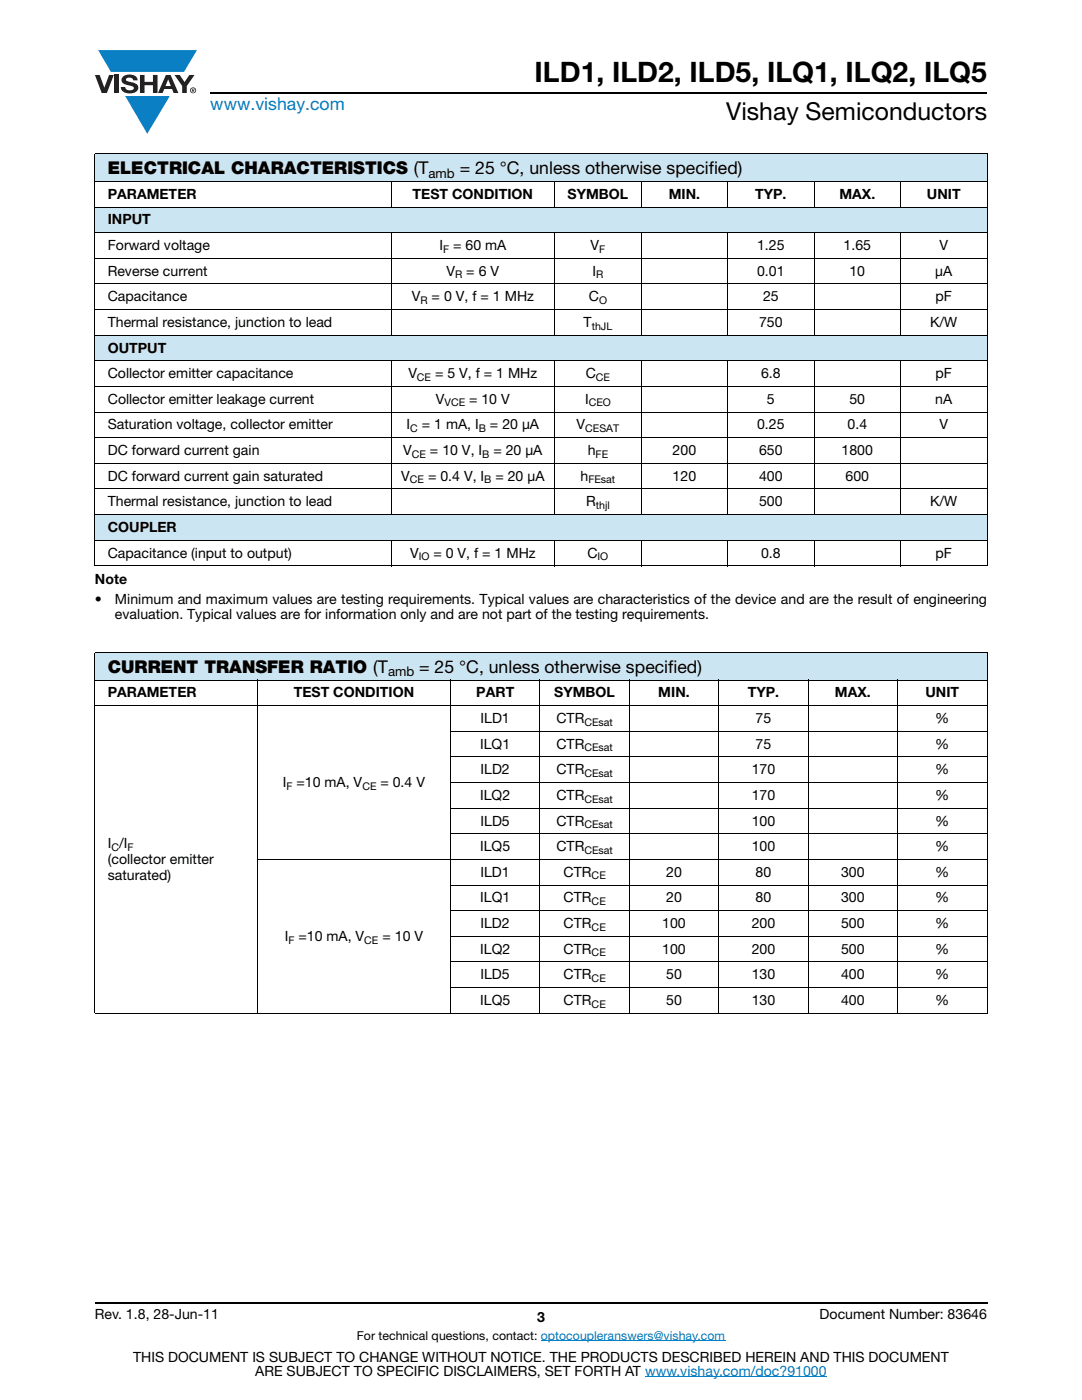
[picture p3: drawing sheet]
<svg xmlns="http://www.w3.org/2000/svg" width="216mm" height="279mm" viewBox="0 0 216 279" stroke-linecap="round" stroke-linejoin="round" font-family="sans-serif">
<defs><g id="words">
<text font-size="5.6" x="106.7" y="16.4">ILD1, ILD2, ILD5, ILQ1, ILQ2, ILQ5</text>
<text font-size="4.9" x="144.9" y="24">Vishay Semiconductors</text>
<text font-size="3.5" fill="#007ec4" x="42" y="21.9">www.vishay.com</text>
<g font-size="3.5">
<text x="21.5" y="34.8">ELECTRICAL CHARACTERISTICS (T</text>
<text x="91.7" y="34.8">= 25 °C, unless otherwise specified)</text>
<text x="21.5" y="134.3">CURRENT TRANSFER RATIO (T</text>
<text x="83.6" y="134.3">= 25 °C, unless otherwise specified)</text>
</g>
<g font-size="2.8">
<text x="21.5" y="39.7">PARAMETER</text>
<text x="82.3" y="39.7">TEST CONDITION</text>
<text x="113.2" y="39.7">SYMBOL</text>
<text x="133.4" y="39.7">MIN.</text>
<text x="150.7" y="39.7">TYP.</text>
<text x="167.5" y="39.7">MAX.</text>
<text x="185" y="39.7">UNIT</text>
<text x="21.5" y="44.8">INPUT</text>
<text x="21.5" y="49.9">Forward voltage</text>
<text x="87.7" y="49.9">I</text>
<text x="90.4" y="49.9">= 60 mA</text>
<text x="117.8" y="49.9">V</text>
<text x="151.1" y="49.9">1.25</text>
<text x="168.3" y="49.9">1.65</text>
<text x="187.5" y="49.9">V</text>
<text x="21.5" y="55">Reverse current</text>
<text x="89.1" y="55">V</text>
<text x="93" y="55">= 6 V</text>
<text x="118.2" y="55">I</text>
<text x="151.1" y="55">0.01</text>
<text x="169.5" y="55">10</text>
<text x="186.6" y="55">μA</text>
<text x="21.5" y="60.1">Capacitance</text>
<text x="21.5" y="65.3">Thermal resistance, junction to lead</text>
<text x="82.2" y="60.1">V</text>
<text x="86.1" y="60.1">= 0 V, f = 1 MHz</text>
<text x="116.4" y="65.3">T</text>
<text x="117.5" y="60.1">C</text>
<text x="151.5" y="65.3">750</text>
<text x="152.3" y="60.1">25</text>
<text x="185.6" y="65.3">K/W</text>
<text x="186.7" y="60.1">pF</text>
<text x="21.5" y="70.4">OUTPUT</text>
<text x="21.5" y="75.5">Collector emitter capacitance</text>
<text x="81.5" y="75.5">V</text>
<text x="86.8" y="75.5">= 5 V, f = 1 MHz</text>
<text x="116.9" y="75.5">C</text>
<text x="151.8" y="75.5">6.8</text>
<text x="186.7" y="75.5">pF</text>
<text x="21.5" y="80.6">Collector emitter leakage current</text>
<text x="87" y="80.6">V</text>
<text x="93.6" y="80.6">= 10 V</text>
<text x="116.7" y="80.6">I</text>
<text x="153" y="80.6">5</text>
<text x="169.5" y="80.6">50</text>
<text x="186.6" y="80.6">nA</text>
<text x="21.5" y="85.7">Saturation voltage, collector emitter</text>
<text x="81.1" y="85.7">I</text>
<text x="84.2" y="85.7">= 1 mA, I</text>
<text x="97.8" y="85.7">= 20 μA</text>
<text x="115.1" y="85.7">V</text>
<text x="151.1" y="85.7">0.25</text>
<text x="169.1" y="85.7">0.4</text>
<text x="187.5" y="85.7">V</text>
<text x="21.5" y="90.8">DC forward current gain</text>
<text x="21.5" y="95.9">DC forward current gain saturated</text>
<text x="80.1" y="95.9">V</text>
<text x="80.5" y="90.8">V</text>
<text x="85.4" y="95.9">= 0.4 V, I</text>
<text x="85.8" y="90.8">= 10 V, I</text>
<text x="98.4" y="90.8">= 20 μA</text>
<text x="98.8" y="95.9">= 20 μA</text>
<text x="115.8" y="95.9">h</text>
<text x="117.3" y="90.8">h</text>
<text x="134.2" y="90.8">200</text>
<text x="134.2" y="95.9">120</text>
<text x="151.5" y="90.8">650</text>
<text x="151.5" y="95.9">400</text>
<text x="167.9" y="90.8">1800</text>
<text x="168.7" y="95.9">600</text>
<text x="21.5" y="101">Thermal resistance, junction to lead</text>
<text x="116.9" y="101">R</text>
<text x="151.5" y="101">500</text>
<text x="185.6" y="101">K/W</text>
<text x="21.5" y="106.2">COUPLER</text>
<text x="21.5" y="111.3">Capacitance (input to output)</text>
<text x="81.8" y="111.3">V</text>
<text x="86.5" y="111.3">= 0 V, f = 1 MHz</text>
<text x="117.2" y="111.3">C</text>
<text x="151.8" y="111.3">0.8</text>
<text x="186.7" y="111.3">pF</text>
<text x="18.9" y="116.6">Note</text>
<text x="18.9" y="120.5">•</text>
<text x="22.9" y="123.6">evaluation. Typical values are for information only and are not part of the testing requirements.</text>
<text x="22.9" y="120.5">Minimum and maximum values are testing requirements. Typical values are characteristics of the device and are the result of engineering</text>
<text x="21.5" y="139.2">PARAMETER</text>
<text x="58.6" y="139.2">TEST CONDITION</text>
<text x="95" y="139.2">PART</text>
<text x="110.6" y="139.2">SYMBOL</text>
<text x="131.4" y="139.2">MIN.</text>
<text x="149.2" y="139.2">TYP.</text>
<text x="166.6" y="139.2">MAX.</text>
<text x="184.7" y="139.2">UNIT</text>
<text x="95.8" y="149.4">ILQ1</text>
<text x="95.9" y="144.3">ILD1</text>
<text x="111" y="149.4">CTR</text>
<text x="111" y="144.3">CTR</text>
<text x="150.8" y="144.3">75</text>
<text x="150.8" y="149.4">75</text>
<text x="186.6" y="144.3">%</text>
<text x="186.6" y="149.4">%</text>
<text x="95.9" y="154.5">ILD2</text>
<text x="111" y="154.5">CTR</text>
<text x="150" y="154.5">170</text>
<text x="186.6" y="154.5">%</text>
<text x="56.4" y="157.1">I</text>
<text x="59.2" y="157.1">=10 mA, V</text>
<text x="75.9" y="157.1">= 0.4 V</text>
<text x="95.8" y="159.7">ILQ2</text>
<text x="111" y="159.7">CTR</text>
<text x="150" y="159.7">170</text>
<text x="186.6" y="159.7">%</text>
<text x="95.9" y="164.8">ILD5</text>
<text x="111" y="164.8">CTR</text>
<text x="150" y="164.8">100</text>
<text x="186.6" y="164.8">%</text>
<text x="21.5" y="169.3">I /I</text>
<text x="21.5" y="172.4">(collector emitter</text>
<text x="95.8" y="169.9">ILQ5</text>
<text x="111" y="169.9">CTR</text>
<text x="150" y="169.9">100</text>
<text x="186.6" y="169.9">%</text>
<text x="21.5" y="175.6">saturated)</text>
<text x="95.9" y="175">ILD1</text>
<text x="112.5" y="175">CTR</text>
<text x="132.9" y="175">20</text>
<text x="150.8" y="175">80</text>
<text x="167.8" y="175">300</text>
<text x="186.6" y="175">%</text>
<text x="95.8" y="180.1">ILQ1</text>
<text x="95.9" y="185.2">ILD2</text>
<text x="112.5" y="185.2">CTR</text>
<text x="112.5" y="180.1">CTR</text>
<text x="132.1" y="185.2">100</text>
<text x="132.9" y="180.1">20</text>
<text x="150" y="185.2">200</text>
<text x="150.8" y="180.1">80</text>
<text x="167.8" y="180.1">300</text>
<text x="167.8" y="185.2">500</text>
<text x="186.6" y="180.1">%</text>
<text x="186.6" y="185.2">%</text>
<text x="56.8" y="187.8">I</text>
<text x="59.6" y="187.8">=10 mA, V</text>
<text x="76.3" y="187.8">= 10 V</text>
<text x="95.8" y="190.4">ILQ2</text>
<text x="112.5" y="190.4">CTR</text>
<text x="132.1" y="190.4">100</text>
<text x="150" y="190.4">200</text>
<text x="167.8" y="190.4">500</text>
<text x="186.6" y="190.4">%</text>
<text x="95.9" y="195.5">ILD5</text>
<text x="112.5" y="195.5">CTR</text>
<text x="132.9" y="195.5">50</text>
<text x="150" y="195.5">130</text>
<text x="167.8" y="195.5">400</text>
<text x="186.6" y="195.5">%</text>
<text x="95.8" y="200.6">ILQ5</text>
<text x="112.5" y="200.6">CTR</text>
<text x="132.9" y="200.6">50</text>
<text x="150" y="200.6">130</text>
<text x="167.8" y="200.6">400</text>
<text x="186.6" y="200.6">%</text>
<text x="18.9" y="263.3">Rev. 1.8, 28-Jun-11</text>
<text x="107.2" y="263.8">3</text>
<text x="163.6" y="263.3">Document Number: 83646</text>
<text x="26.5" y="271.7">THIS DOCUMENT IS SUBJECT TO CHANGE WITHOUT NOTICE. THE PRODUCTS DESCRIBED HEREIN AND THIS DOCUMENT</text>
<text x="50.9" y="274.6">ARE SUBJECT TO SPECIFIC DISCLAIMERS, SET FORTH AT www.vishay.com/doc?91000</text>
</g>
<g font-size="2.6">
<text x="85.5" y="35.5">amb</text>
<text x="77.4" y="135">amb</text>
</g>
<text font-size="2.5" x="71.2" y="267.4">For technical questions, contact: optocoupleranswers@vishay.com</text>
<g font-size="2.1">
<text x="88.4" y="50.4">F</text>
<text x="119.6" y="50.4">F</text>
<text x="90.8" y="55.5">R</text>
<text x="119" y="55.5">R</text>
<text x="83.9" y="60.6">R</text>
<text x="118.1" y="65.8">thJL</text>
<text x="119.5" y="60.6">O</text>
<text x="83.2" y="76">CE</text>
<text x="118.9" y="76">CE</text>
<text x="88.7" y="81.1">VCE</text>
<text x="117.5" y="81.1">CEO</text>
<text x="81.9" y="86.2">C</text>
<text x="95.5" y="86.2">B</text>
<text x="116.8" y="86.2">CESAT</text>
<text x="82.2" y="91.3">CE</text>
<text x="96.2" y="91.3">B</text>
<text x="118.9" y="91.3">FE</text>
<text x="81.8" y="96.5">CE</text>
<text x="96.6" y="96.5">B</text>
<text x="117.4" y="96.5">FEsat</text>
<text x="118.9" y="101.6">thjl</text>
<text x="83.5" y="111.8">IO</text>
<text x="119.3" y="111.8">IO</text>
<text x="116.6" y="144.8">CEsat</text>
<text x="116.6" y="149.9">CEsat</text>
<text x="116.6" y="155">CEsat</text>
<text x="57.2" y="157.6">F</text>
<text x="72.3" y="157.6">CE</text>
<text x="116.6" y="160.2">CEsat</text>
<text x="116.6" y="165.3">CEsat</text>
<text x="22.2" y="169.8">C</text>
<text x="25.4" y="169.8">F</text>
<text x="116.6" y="170.4">CEsat</text>
<text x="118" y="175.5">CE</text>
<text x="118" y="180.6">CE</text>
<text x="118" y="185.7">CE</text>
<text x="57.6" y="188.3">F</text>
<text x="72.7" y="188.3">CE</text>
<text x="118" y="190.9">CE</text>
<text x="118" y="196">CE</text>
<text x="118" y="201.1">CE</text>
</g>
</g></defs>
<g fill="#0a7fc3">
<path d="M19.6 10h19.7l-2.6 4.3h-1.1h-13.5z"/>
<path d="M25 19.2h8.9l-4.5 7.5z"/>
</g>
<g fill="#231f20">
<path d="M18.9 15h1l.9 2.5 1-2.5h.9l-1.4 3.6h-1z"/>
<path d="M22.9 15h.9v3.6h-.9z"/>
<path d="M24.6 15.3a2.1 2.1 0 0 1 2.8 .3l.1 .4h-.9a.79 .79 0 0 0-.7-.5 .79 .79 0 0 0-.8 .4l.3 .3 1 .2a1.08 1.08 0 0 1 1.2 1 1.08 1.08 0 0 1-1.1 1.2 1.73 1.73 0 0 1-2.4-1.2h.9a.96 .96 0 0 0 .8 .6 .96 .96 0 0 0 .9-.4 1.31 1.31 0 0 0-1.2-.6 1.03 1.03 0 0 1-1.1-.6 1.03 1.03 0 0 1 .2-1.1z"/>
<path d="M27.9 15h.9v1.3h1.7v-1.3h.9v3.6h-.9v-1.6h-1.7v1.6h-.9z"/>
<path d="M34.8 15h1.1l.9 1.4 1-1.4h1l-1.5 2.2v1.4h-.9v-1.4z"/>
<path d="M33.6 15.9l.5 1.3h-1.1zM33.1 15l-1.6 3.6h1l.3-.8h1.5l.3 .8h1l-1.6-3.6z"/>
<path d="M38.1 18a.46 .46 0 0 1 .9 0 .46 .46 0 0 1-.9 0zM37.9 18a.6 .6 0 0 0 1.2 0 .6 .6 0 0 0-1.2 0z"/>
<path d="M38.4 17.8h.2v.2h-.2zM38.3 17.7v.7h.1v-.3l.4 .3-.2-.3 .2-.2-.1-.2z"/>
</g>
<path d="M42 18.6h155M18.9 260h178.1" fill="none" stroke="#000" stroke-width=".36"/>
<path d="M107.9 267.6h36.8M128.7 274.8h36.3" fill="none" stroke="#007ec4" stroke-width=".2"/>
<path d="M18.9 30.7h178.1v5.5h-178.1z" fill="#cce5f3"/>
<g fill="#fff">
<path d="M18.9 36.2h59.1v5.1h-59.1z"/>
<path d="M78 36.2h32.7v5.1h-32.7z"/>
<path d="M110.7 36.2h17.2v5.1h-17.2z"/>
<path d="M127.9 36.2h17.3v5.1h-17.3z"/>
<path d="M145.2 36.2h17.3v5.1h-17.3z"/>
<path d="M162.5 36.2h17.2v5.1h-17.2z"/>
<path d="M179.7 36.2h17.3v5.1h-17.3z"/>
</g>
<g fill="#cce5f3">
<path d="M18.9 41.3h178.1v5.1h-178.1z"/>
<path d="M18.9 66.9h178.1v5.1h-178.1z"/>
<path d="M18.9 102.7h178.1v5.1h-178.1z"/>
<path d="M18.9 130.2h178.1v5.5h-178.1z"/>
</g>
<g fill="#fff">
<path d="M18.9 135.7h32.5v5.1h-32.5z"/>
<path d="M51.4 135.7h38.5v5.1h-38.5z"/>
<path d="M89.9 135.7h17.8v5.1h-17.8z"/>
<path d="M107.7 135.7h17.9v5.1h-17.9z"/>
<path d="M125.6 135.7h17.8v5.1h-17.8z"/>
<path d="M143.4 135.7h17.9v5.1h-17.9z"/>
<path d="M161.3 135.7h17.8v5.1h-17.8z"/>
<path d="M179.1 135.7h17.9v5.1h-17.9z"/>
</g>
<g fill="none" stroke="#000" stroke-width=".2">
<path d="M18.9 30.7h178.1M18.9 36.2h178.1M18.9 30.8v82M78 36.1v5.3M110.7 36.1v5.3M127.9 36.1v5.3M145.2 36.1v5.3M162.5 36.1v5.3M179.7 36.1v5.3M197 30.8v82M18.9 41.3h178.1M18.9 46.4h178.1"/>
<path d="M18.9 51.5h178.1M18.9 56.7h178.1M78 46.3v20.7M110.7 46.3v20.7M127.9 46.3v20.7M145.2 46.3v20.7M162.5 46.3v20.7M179.7 46.3v20.7M18.9 61.8h178.1M18.9 66.9h178.1M18.9 72h178.1M18.9 77.1h178.1"/>
<path d="M78 71.9v30.9M110.7 71.9v30.9M127.9 71.9v30.9M145.2 71.9v30.9M162.5 71.9v30.9M179.7 71.9v30.9M18.9 82.2h178.1M18.9 87.4h178.1M18.9 92.5h178.1M18.9 97.6h178.1M18.9 102.7h178.1M18.9 107.8h178.1"/>
<path d="M18.9 112.9h178.1M78 107.7v5.3M110.7 107.7v5.3M127.9 107.7v5.3M145.2 107.7v5.3M162.5 107.7v5.3M179.7 107.7v5.3M18.9 130.2h178.1M18.9 135.7h178.1M18.9 130.3v71.8M51.4 135.6v66.7M89.9 135.6v66.7"/>
<path d="M107.7 135.6v66.7M125.6 135.6v66.7M143.4 135.6v66.7M161.3 135.6v66.7M179.1 135.6v66.7M197 130.3v71.8M18.9 140.8h178.1M89.8 145.9h107.2M89.8 151.1h107.2M89.8 156.2h107.2M51.3 171.5h145.7M89.8 161.3h107.2"/>
<path d="M89.8 166.4h107.2M89.8 176.6h107.2M89.8 181.8h107.2M89.8 186.9h107.2M89.8 192h107.2M89.8 197.1h107.2M18.9 202.2h178.1"/>
</g>
<use href="#words"/>
</svg>
